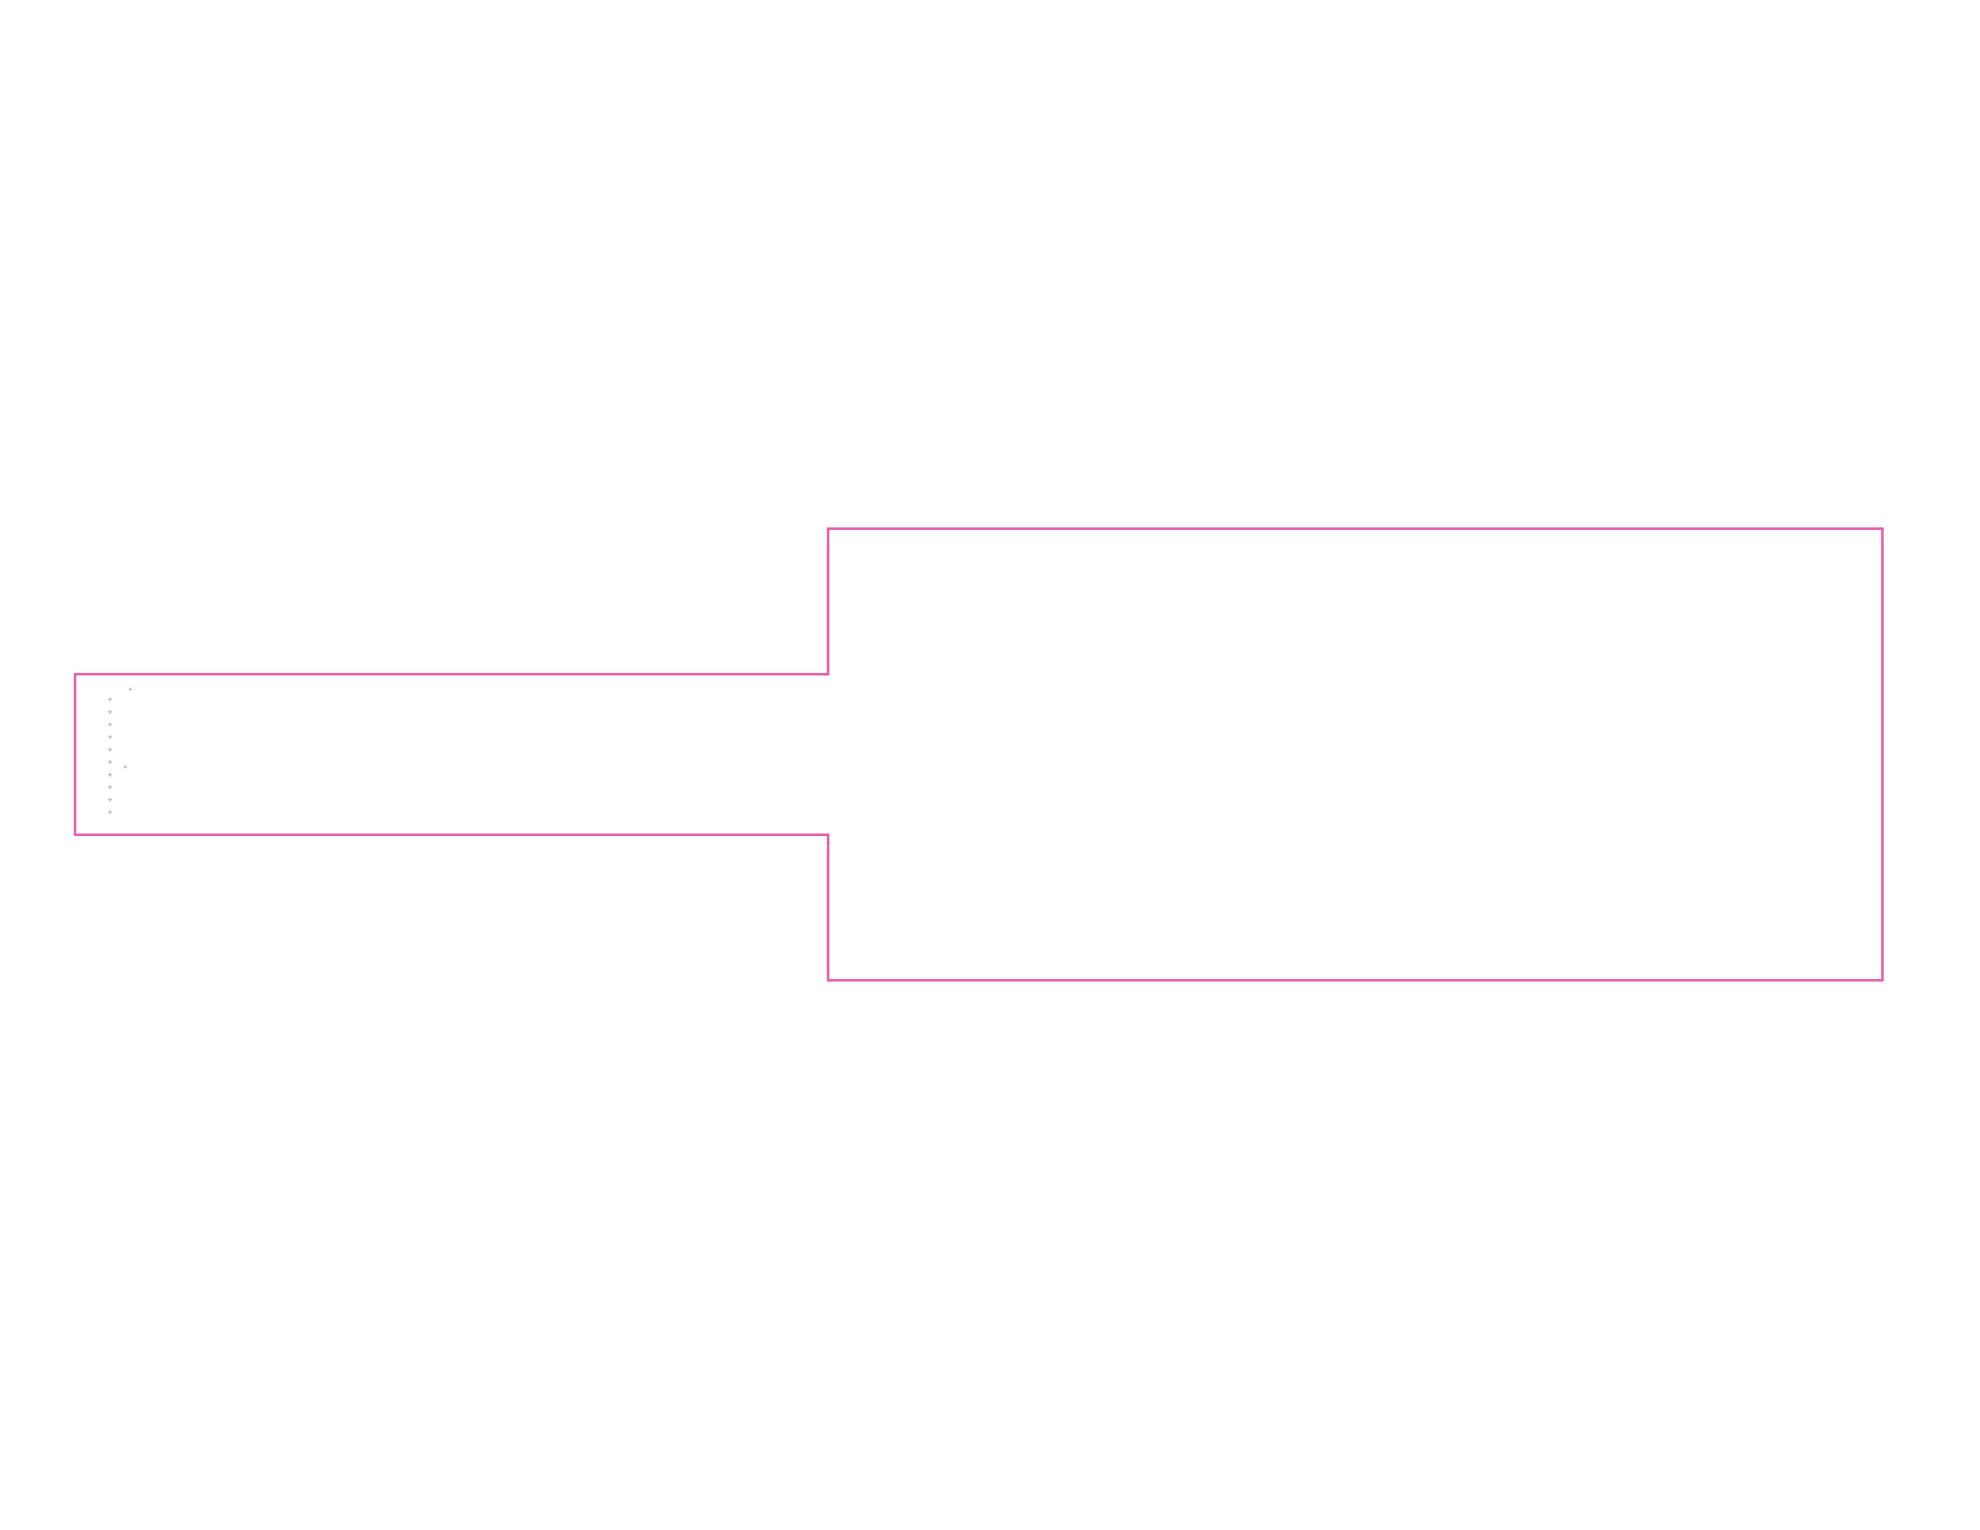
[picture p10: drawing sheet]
<svg xmlns="http://www.w3.org/2000/svg" width="279mm" height="216mm" viewBox="0 0 279 216" stroke-linecap="round" stroke-linejoin="round" font-family="sans-serif">
<path d="M10.6 95.1h106.3v-20.5h148.7v63.7h-148.7v-20.5h-106.3z" fill="none" stroke="#e85dac" stroke-width=".35"/>
<g fill="none" stroke="#c0c0c0" stroke-width=".18">
<path d="M15.3 98.7h.5M15.5 98.5v.4M18.2 97.3h.4M18.4 97.1v.3M15.3 114.6h.5M15.3 109.3h.5M15.3 105.8h.5M15.3 104h.5M15.3 100.4h.5M15.3 107.5h.5M15.3 111.1h.5M15.3 112.8h.5"/>
<path d="M15.3 102.2h.5M15.5 100.2v.5M15.5 102v.5M15.5 103.8v.4M15.5 105.5v.5M15.5 107.3v.5M15.5 109.1v.4M15.5 110.9v.4M15.5 112.6v.5M15.5 114.4v.5M17.5 108.2h.4M17.7 108.1v.3"/>
</g>
</svg>
